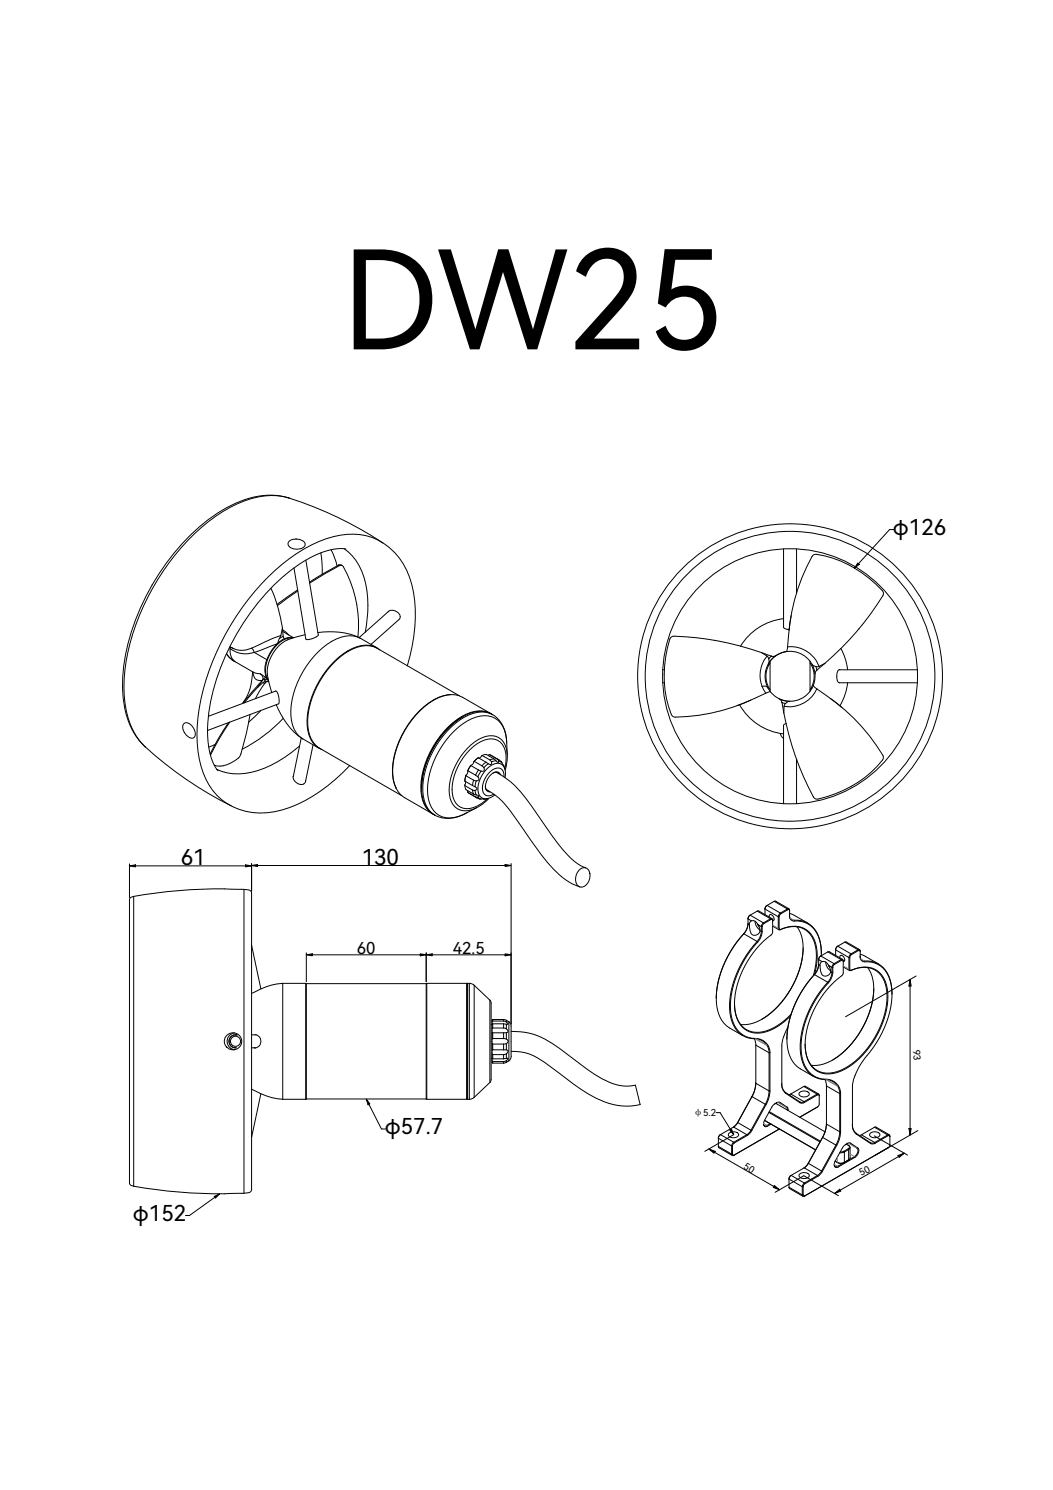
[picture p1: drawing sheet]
<svg xmlns="http://www.w3.org/2000/svg" width="210mm" height="297mm" viewBox="0 0 210 297" stroke-linecap="round" stroke-linejoin="round" font-family="sans-serif">
<defs><g id="words">
<text font-size="27.2" x="68.2" y="69.6">DW25</text>
<g font-size="4.4">
<text x="178.1" y="106.7">φ126</text>
<text x="36.1" y="172.4">61</text>
<text x="72.1" y="172.4">130</text>
<text x="76.7" y="226.1">φ57.7</text>
<text x="26.5" y="243.4">φ152</text>
</g>
<g font-size="3.3">
<text x="71.2" y="190.2">60</text>
<text x="90.3" y="190.2">42.5</text>
</g>
<text font-size="2" x="138.2" y="222.5">φ5.2</text>
<g font-size="1.9">
<text x="182.1" y="209.2" transform="rotate(86 182.1 209.2)">93</text>
<text x="148.1" y="232.8" transform="rotate(31 148.1 232.8)">50</text>
<text x="171.7" y="234.5" transform="rotate(-27 171.7 234.5)">50</text>
</g>
</g></defs>
<!-- layer: 0 -->
<g fill="none" stroke="#000" stroke-width=".2">
<path d="M57.7 99.3a74.8 74.8 0 0 1 18.6 8.9M38 106.6a26.4 26.4 0 0 1 13.5-7.7 12.9 12.9 0 0 1 6.2 .4 14 14 0 0 0-10.4 1.1 39.6 39.6 0 0 0-16.9 16.8 40.2 40.2 0 0 0-5.6 21.3 15.1 15.1 0 0 0 4.1 10.3 15.6 15.6 0 0 1-4.5-11.6 42.6 42.6 0 0 1 8.7-24.9l3.2-3.9zM54 117.3a26.4 26.4 0 0 1 2.3 7.8M57.7 107.9a2.17 2.17 0 0 1 3.2 .5v.2a2.05 2.05 0 0 1-3.5-.1zM59.4 117.6l-4.2 2.9M59.4 117.8l-4.1 2.9M61 111.7l2.5 14.9a3 3 0 0 1-2.5 .8l-2.4-14.2M64 110.2l.2 2 .1 2.3M66 109.6l.7 1.5 .5 1.7M67.5 112.6l.2 .1M67.5 112.6l-5.8 3.4M67.5 112.6h.3l.5 .1"/>
<path d="M67.7 112.7a.56 .56 0 0 1 .8 .3 23.9 23.9 0 0 1 2.9 14M67.7 112.7l-5.9 3.5M68.6 109.4a11.6 11.6 0 0 1 4.6 8.3 26.1 26.1 0 0 1-.4 8.3M69 109.4a10 10 0 0 0-6 1.2 33.8 33.8 0 0 0-13 11.5 42 42 0 0 0-8.6 24 12.2 12.2 0 0 0 2.1 7.5M76.3 108.2a13.8 13.8 0 0 1 6.2 9.9 32.4 32.4 0 0 1-1.3 14.6M76.3 108.2a12.5 12.5 0 0 0-11.2-.8 34.8 34.8 0 0 0-15.5 12 47.7 47.7 0 0 0-10.3 25.4 19.6 19.6 0 0 0 3.1 12.7 12.5 12.5 0 0 0 13.8 4 30.3 30.3 0 0 0 13.5-8.9M156.3 109.4v15.7a1.25 1.25 0 0 0 1.1 .4M158.9 109.4v8.9M171.1 112.2l.3 .3-1 .7zM178.2 105.6h-.8l-6.2 6.8M45.8 128.9l.8 .4M45.9 129.3a2.67 2.67 0 0 0 1 2.6l3.6 2.1 1.4 .3"/>
<path d="M45.9 129.3a5.4 5.4 0 0 0 4.8 .8M45.9 129.2v.1M46 129l-.1 .2M46 129.1l-.1 .1M46.1 129a4.2 4.2 0 0 0 4.1 .2M46.2 131.5l-1-1.2 .6 .8 .8 .6M46.2 131.5l.3 .1M46.2 131.5l.4 .2M46.5 131.5v.1M46.5 131.6l.3 .3M46.6 131.7l.2 .1M50.2 129.2l.5 .9"/>
<path d="M50.4 134l-.1 1.2a9.4 9.4 0 0 1-1.8 4.9M50.4 133.9a1.51 1.51 0 0 0 1.9 1.8M50.7 130.1l2.5 1.4M51.3 137l-2.6 3.1M51.9 134.3a.89 .89 0 0 1 .4 1.4M51.9 134.3l1.2 .8M52.3 135.7l-3.9 4.5M52.5 136l-1.2 1M52.6 135.3l-1.3 1.7M52.6 135.3l.2 .2M52.8 135.5l.2 .3M52.9 136l-2 3.3"/>
<path d="M53 135.8l-.5 .2M53 135.8l.6 .1M53.1 135.1l.1 .3M53.1 135.1l-.5 .2M53.1 135.1h.1M53.2 131.5a4.8 4.8 0 0 0-.1 3.6M53.2 135.4l-.4 .1M53.2 135.4l.3 .3M53.4 135.3l.1 .1M53.4 135.3l-.2 .1M53.6 135.9h-.4l-.5 .3-.2-.2M55.3 128.3l-4.6 1.8"/>
<path d="M55.3 128.3l-1.2 1.5-.9 1.7M55.4 128.2l-.1 .1M55.7 127.3l-.3 .9M56 126.7l-1.5 .5-4.3 2M56 126.7l-.3 .6M56.3 125.1l.2 1.7M56.3 125.1l-.3 1.6M56.4 125.5l1.2 1.1M56.4 125.9l2.2 1.2M56.5 126.8l-.8 .5M56.5 126.8l.2 .5M56.7 127.3l-1.3 .9"/>
<path d="M57.4 127.5a7.3 7.3 0 0 0-3.7 8.8l.5 1.7M58.2 127.2a5.3 5.3 0 0 0-4.4 3.4 5.2 5.2 0 0 0-.4 4.7M58.4 127.1h-.7l-1 .2M60.8 126.5l-3.4 1M63.4 126.1a14.6 14.6 0 0 1 8.5 1.2M71.9 127.3a5.7 5.7 0 0 0-5.7 .5 17.8 17.8 0 0 0-8.2 15 5.5 5.5 0 0 0 2.3 4.4M71.9 127.3l3.3 1.8M75.7 129.5a5.4 5.4 0 0 0-6.3 .2 17.8 17.8 0 0 0-8.1 14.9 5 5 0 0 0 2.9 4.8M77.4 121.9a1.58 1.58 0 0 1 2.4 1l-.1 .5-5.7 5M77.5 121.9l-5.9 5.2M89.8 138.5a9.3 9.3 0 0 0-6 3.1 17.7 17.7 0 0 0-5.5 12.8l.3 1.8 .4 .9M91.6 138.7l-16.4-9.5a5.6 5.6 0 0 0-5.7 .6 17.8 17.8 0 0 0-8.1 14.8 5.4 5.4 0 0 0 2.3 4.5l16.4 9.5"/>
<path d="M132.2 133.5h.3M132.2 136.1h.3M142.6 127.6h-.1M149.7 139.5l-2.7 1.2M151.8 130.1a56.5 56.5 0 0 0-17.7-3.3l-.4 .4a22.3 22.3 0 0 0 .3 15.4l.4 .3a38.8 38.8 0 0 0 18.3-4.7M151.8 130.1l1.2 .7M151.8 130.1l2 .7M152 136.8a.91 .91 0 0 1 1.2 .3M152 136.8l.7 1.4M153 130.8a6.1 6.1 0 0 0-1 6M153 130.8l.3 .5M153.2 137.1l.4 .7"/>
<path d="M153.2 132.4a5 5 0 0 0 0 4.7M153.2 132.4h.2M153.3 131.3l.1 .8M153.4 132.1l-.2 .3M153.4 132.4a4.7 4.7 0 0 0 .2 5.1M153.6 132.1l-.2 .3M153.7 137.9l-1 .3M153.8 130.8l-.5 .5M153.8 130.8h.1M153.9 130.8h-.1M154.6 130.8l-1.2 1.3M154.6 130.8h-.7"/>
<path d="M155.4 139.3l.1 .1M155.5 139.4l1.8 .4M155.5 139.4l.4 .6M156.3 123.3a11.6 11.6 0 0 0-8.6 5.5M156.9 129.9l-1.3 .3-1 .6M157.1 128.9a6 6 0 0 1 6.2 3.9M157.1 128.9a39.4 39.4 0 0 1 5-18.2l.5-.2a21.9 21.9 0 0 1 13.5 7.5l.1 .5a55.9 55.9 0 0 1-11.7 13.7M157.1 128.9l-.3 1M157.3 139.8l-.6 .4M157.5 139.8h-.2M157.8 122.7l-.4 3M161.5 131.8l.5 .7"/>
<path d="M161.5 131.8a4.9 4.9 0 0 0-7.9 .1v5.9M161.5 131.8v5.7a1.85 1.85 0 0 1-1 1.3 5 5 0 0 1-6.9-1M161.5 132.1a4.7 4.7 0 0 1 .3 5.1M161.8 137.2l-.3 .3M161.8 137.2l.1 .1M161.9 137.3l-.3 .4M162 132.5l.5 1.8M162 132.5l.7 .4M162.2 136.6l.7 .7M162.5 134.3l-.1 1.6-.5 1.4M162.7 132.9l.2 .7M162.9 137.3a6 6 0 0 1-6.5 3.5"/>
<path d="M162.9 137.3a39.4 39.4 0 0 1 13.3 13.5l-.1 .5a21.9 21.9 0 0 1-13.2 8l-.7-.4M162.9 133.6l-.4 .7M163.3 132.8l-.6 .1M164.5 132.2l-1.6 1.4M164.5 132.2l-1.2 .6M165.6 139.2l2.3 1.8M167.4 133.5h15.5M167.5 133.5h-.1a1.86 1.86 0 0 0 0 2.6h15.5M167.7 129.2l1 2.4 .3 1.9M169 136.1l-.6 2.7-.9 1.9M171.3 125.3v.1M29 148.8l-.1 .1"/>
<path d="M29 148.9a74.9 74.9 0 0 0 17.1 11.7M36.7 144.2l.4-.1a2.13 2.13 0 0 1 1.6 2.9l-.2 .1a2.12 2.12 0 0 1-1.9-2.7zM41.6 142.8l13.4-5.1a2.3 2.3 0 0 1 .5 2.6l-14.1 5.3M42.9 148.4l-1.3 .5M45.6 144l-2 3.1-1.7 3.2M45.8 143.9l-2 3.3-1.8 3.3M49.9 142.4a45.6 45.6 0 0 1-2.2 8.6 5.3 5.3 0 0 1-5 1.5M52.1 141.6l-2.5 2.4M55.1 140.5a14.6 14.6 0 0 0 5.3 6.8l3.2 1.8M56.5 143.2a29.2 29.2 0 0 1-8.2 6.1M58.5 154.7a1.53 1.53 0 0 0 2.1 1.6l.3-.3 .1-.4M59.7 148.7a20.5 20.5 0 0 1-12.1 5.6 9.4 9.4 0 0 1-4.4-1"/>
<path d="M60.1 147.1l-1.6 7.7M60.4 147.2l-.1 .1M62.4 148.5l-1.5 7.2M79 157.1v.1M92.2 142.9a17.9 17.9 0 0 0-8.1 14.1M92.7 155.7l1.5 .9M92.7 156.6l1.5 .9M92.7 156.6l.2 .8 1.5 .9M92.8 155.8l-.1 .8M92.9 154.6l-.2 1.1M92.9 154.6l1.5 .9M92.9 154.5v.1"/>
<path d="M92.9 154.5l-.2 1.2M93.3 153.6a.82 .82 0 0 1-.4 .9M93.3 157.6v.4M93.3 158l.3 .2M93.3 158l1.8 1M93.3 153.6l1.5 .9M93.3 153.6h.1M93.9 152.6l-.6 1M93.9 152.6l1.5 .9M93.9 152.6h.1M94.2 157.5l.5 .1M94.2 157.5l.2 .8"/>
<path d="M94.2 156.6l.5 .2M94.4 155.5l.6 .2M94.4 155.5l-.2 1.1M94.4 158.3l.6 .1M94.5 151.8a.81 .81 0 0 1-.6 .8M94.6 151.8l1.5 .8M94.6 151.8h-.1M94.7 157.6l.3 .8M94.7 156.8l.4 .4-.4 .4M94.8 154.5l.5 .3M95 155.7l-.3 1.1M95 158.4l.5 .3-.2 .2"/>
<path d="M95.1 159l.5 .3M95.3 158.9l.6 .4M95.3 154.8l.2 .6-.5 .3M95.3 158.9l-.5-.1 .3 .2M95.4 151l-.8 .8M95.4 151l-.9 .8M95.4 151l1.5 .9M95.4 153.5l.5 .2M95.4 153.5l-.6 1M95.6 159.2l.3 .1M95.9 153.7l-.6 1.1M96.1 152.6l.4 .4"/>
<path d="M96.2 150.6l-.7 .5M96.2 150.6l.8-.2 1.5 .9M96.2 150.6l1.5 .9M96.5 153v.6l-.6 .1M96.8 156.7a.92 .92 0 0 0 .6 1M96.9 151.9l-.8 .7M96.9 151.9l.5 .3M96.9 157.3l1.9 1.2a13.8 13.8 0 0 1 3 3.1l2.1 3a50.6 50.6 0 0 0 7.7 9.8l.7 .6a10.4 10.4 0 0 0 3.4 1.8M97.4 152.2l-.9 .8M97.6 150.4l1.9 1.1-.3-.2 .3 .4M97.6 150.4l.4 .2M97.6 150.4l-.2 .2"/>
<path d="M97.7 151.5l.3 .4M97.9 142.2l-5.6-3.2a5.7 5.7 0 0 0-5.8 .6 17.8 17.8 0 0 0-8.2 14.9 5.5 5.5 0 0 0 2.4 4.5l5.6 3.2M97.9 142.3a5.6 5.6 0 0 0-5.8 .5 17.8 17.8 0 0 0-8.1 14.9 5.4 5.4 0 0 0 2.4 4.6M98 151.9l-.1 .5-.5-.2M98.3 142.5a6.1 6.1 0 0 1 2.8 5.6M98.3 142.5a5.4 5.4 0 0 0-5.8 .3 17.9 17.9 0 0 0-8.4 14.8 5.3 5.3 0 0 0 2.6 4.9M98.3 142.5a6.1 6.1 0 0 0-6.5 .9 18 18 0 0 0-7.5 14.3 5.2 5.2 0 0 0 3.1 5.1 6.6 6.6 0 0 0 5.8-.9M98.3 154.1a.89 .89 0 0 1 1.3 .1M98.5 151.3l-.8 .2M98.5 151.3l.4 .3M98.7 158.4l-1.4 .8M98.9 151.6l-.9 .3"/>
<path d="M98.9 151.6l.5 .4 .1-.3M98.9 153.9a18.8 18.8 0 0 1 7.2 6.8l2 3a34.8 34.8 0 0 0 6.4 8l1.2 .8 1.1 .5M99.5 151.7l.6 .4M99.5 151.5l.4 .3M99.8 154.4a1.05 1.05 0 0 0-1.8 0 3 3 0 0 0-1 3.1l.2 .2 .5 .2M99.9 151.8l.2 .3M100.1 152.1l.6 1.1a1.56 1.56 0 0 0-2.5-.8 5.7 5.7 0 0 0-2.8 5.7 1.45 1.45 0 0 0 1.9 1.1l-1.4 .1M100.5 154.8a1.37 1.37 0 0 0-.6-1.6 1.37 1.37 0 0 0-1.7 .2 4.3 4.3 0 0 0-1.8 4.6 1.35 1.35 0 0 0 2.1 .3M100.7 153.2a5.4 5.4 0 0 0-1-5.3 3.7 3.7 0 0 0-4.5 .3 11.7 11.7 0 0 0-5 10 3.1 3.1 0 0 0 1.7 2.7 3.1 3.1 0 0 0 3.3-.2l2-1.5M100.7 153.4l.1 .8-.1 .8M100.7 153.2v.1M101.2 150.4l-.1 1.5-.3 1.6"/>
<path d="M101.2 150.4a3.4 3.4 0 0 0-3.6-3.7 9.3 9.3 0 0 0-6.3 5.1 9.8 9.8 0 0 0-1.3 8 3.1 3.1 0 0 0 4.4 1.5l1.6-.9 1.5-1.2M101.2 150.4a12.4 12.4 0 0 0-.9-5.6 4.2 4.2 0 0 0-5.4-1.9 15.4 15.4 0 0 0-8.4 9 12 12 0 0 0-.8 8.3 4.2 4.2 0 0 0 5.7 2.6l3.7-1.8M147.5 140.5a11.6 11.6 0 0 0 8.8 5.8M155.6 146.2l.2 .5 .5 .5M156 140.1l.7 .1M156 140v.1M156 140.1l.3 2M156.3 142.1a58.3 58.3 0 0 0 5.9 16.8M156.4 140.8l-.1 1.3M156.7 140.2l-.3 .6M156.8 144.2l-.4 .2-.2 .3 .1 15.5M158.9 151.4v8.8"/>
<path d="M162.2 158.9h.1M25.8 172.6l1.2-.2v.4zM25.8 172.2v6.7M26.7 178.7l-.6 .2-.3 .4v56.5l.3 .5 .6 .2M26.7 178.7v57.8M27 172.6h22M48.2 177.3a99.4 99.4 0 0 0-21.5 1.4M48.2 177.3h.5M48.7 177.3l.9 .1a.65 .65 0 0 1 .6 .6v59.1a.65 .65 0 0 1-.6 .6l-.9 .1M48.7 177.3v60.5M49 172.4l1.2 .2-1.2 .2zM50.2 172.5l1.2-.2v.4z"/>
<path d="M50.2 172.1v5.5M51.4 172.5h49.3M86.7 162.4l-.1 .1M100.7 172.3l1.2 .2-1.2 .2zM101.9 172.1v32M115.4 173.5a1.26 1.26 0 0 1 1.6-.4 1.26 1.26 0 0 1 .7 1.5 2.08 2.08 0 0 1-2 2.2 2.11 2.11 0 0 1-.3-3.3zM154.4 179.7l.3-.1 2.6 1.6M154.4 179.7l-1.4 .8M154.4 179.7l2.6 1.5M50.2 188.4l1.8 8.7M56.4 196a16.2 16.2 0 0 0-6.2 2M56.4 196h4.6"/>
<path d="M56.4 196v23.1M61 196l.1 .1M61 196v23.1M61.1 190.3l1.2-.2v.4zM61.1 196.1h23.9M61.1 189.9v5.8M61.1 196.1v23M62.3 190.3h21.5M83.8 190.1l1.2 .2-1.2 .2zM85 190.3l1.2-.2v.4zM85 189.9v5.8M85 196.1v23"/>
<path d="M85.1 196h8v23.1M85.1 196l-.1 .1M85.1 196v23.1M86.2 190.3h14.5M93.2 196l-.1 .1M93.3 196v23.1h.3M93.3 196h.3M93.3 196l-.2 23.1M93.6 196l1 .4M93.6 196v23.1M94.6 196.4l3.1 3M94.6 196.4v22.3"/>
<path d="M97.7 199.4l.2 .5v15.3l-.2 .6M97.7 199.4v16.4M100.7 190.1l1.2 .2-1.2 .2zM146.5 200a5.4 5.4 0 0 0 3 5.5 7.5 7.5 0 0 0 7-2.1l1.3-1.2M148.3 186.2a20 20 0 0 0-5.5 12.8M148.3 186.1a20 20 0 0 0-5.4 13.5 6.2 6.2 0 0 0 2.6 5.3l2.7 1.5M148.3 186.1l2.7 1.6M148.3 186.1v.1M149.2 184.1l-.2 .9-.7 1.2M149.2 184.2l-.2 .8-.7 1.1M149.2 184.2l.3 .1M149.5 184.3v.6a1.44 1.44 0 0 0 .8 1.5h.5l.4-.3 .4-.6"/>
<path d="M149.6 182.4l-.4 .8 .6 .3M149.6 182.4l-.4 .4v1.4M149.6 182.4l2.7 1.6M149.8 183.5l-.2 .2-.1 .6M149.8 183.5a1.1 1.1 0 0 1 1.4 .8M150.6 183.6a2.3 2.3 0 0 0 1 1.8M151 187.7a20 20 0 0 0-5.5 13.4 6.1 6.1 0 0 0 3.1 5.5l1.9 .5M151 187.7l.1 .1M151 181.6h.3l2.7 1.5M151 181.6l2.7 1.5M151 181.6l-1.4 .8M151.1 184.2l.3 .5"/>
<path d="M151.1 187.8a19.8 19.8 0 0 0-5.4 13.3 5.6 5.6 0 0 0 3.6 5.7l1.4 .2M151.2 184.3l.4 1.2M151.2 184.3l.6 .4M151.6 185.5l.2 .2M151.8 184.7h.2M151.8 185.7h.2M151.8 184.7v1M151.8 185.7l-.1 .8-.7 1.2M152 185.7l-.2 .9-.7 1.2M152 184.7v1M152.3 184l-.5 .7M152.3 184v.1"/>
<path d="M152.3 184.1l-.3 .6M153 180.5l-.4 .7 2.6 1.5M153 180.5l-.4 .4v1.4M153 180.5l2.6 1.5M153.4 182.7l.1-.3a.75 .75 0 0 1 .7 .3 .75 .75 0 0 1 .1 .8l-.2 .1M153.7 183.1h.3l.1 .3v2.4l-.2 .4a18.4 18.4 0 0 0-7.4 14.6 4.9 4.9 0 0 0 3.7 5.1 8.7 8.7 0 0 0 7.1-3l.4-.4M153.7 183.1l-1.4 .9M153.7 183.1v.2M153.7 183.3l.2-.1 .2 .3M153.7 183.3l-1.4 .8M154.1 184.6l1.2 .7M155.2 185.1l.1 .2h.3"/>
<path d="M155.2 182.7h.2M155.2 182.7v2.4M155.2 185.1h.2M155.4 185.1l.1 .2h.2M155.4 182.7v2.4M155.6 185.3a4.7 4.7 0 0 1 6.4 1.5 10.2 10.2 0 0 1 .2 7.7M155.6 182l-.4 .7M155.6 182l.1 .1M155.7 185.3a4.7 4.7 0 0 1 6.4 1.5 10.2 10.2 0 0 1 .4 7.4M155.7 185.3h-.1M155.7 182.1l-.3 .6M157 181.2l.2-.1 .3 .2v1.2a.9 .9 0 0 0 .9 1.1"/>
<path d="M157 181.2l-1.4 .8M157 181.2l.1 .1M157.1 181.3h.2l.2 .2M157.1 181.3l-1.4 .8M157.5 182.4a.85 .85 0 0 0 .8 1M157.5 182.1l.7 .3 2.9 1.6M158.3 183.4a4.9 4.9 0 0 1 5.3 4.5l.2 2.1M158.3 183.4l.1 .2M158.4 183.6a4.9 4.9 0 0 1 5.2 4.5l.2 2.4M158.9 184.7a9.1 9.1 0 0 1 .8 7.8 17.6 17.6 0 0 1-8.8 11.2 6.3 6.3 0 0 1-3.2 .5M160.2 188.9a18.3 18.3 0 0 1-8.2 14.3M162.4 194.3a20 20 0 0 0-5.5 12.8"/>
<path d="M162.4 194.3a20 20 0 0 0-5.5 13.4 6.2 6.2 0 0 0 2.7 5.4l2.7 1.5M162.4 194.3l2.7 1.5M162.4 194.3h.1M163.3 192.3l-.2 .8-.7 1.2M163.3 192.2l-.4 1.3-.5 .8M163.3 192.3l.2 .1M163.5 192.4l.1 .6a1.44 1.44 0 0 0 .8 1.6l.5-.1 .4-.2 .3-.6M163.7 190.6l-.4 .7 .6 .4M163.7 190.6l-.4 .4v1.3M163.7 190.6l2.6 1.5M163.9 191.7l-.2 .2-.2 .5M163.9 191.7a1.1 1.1 0 0 1 1.4 .7"/>
<path d="M164.7 191.8a2.3 2.3 0 0 0 .9 1.7M165.1 195.8a20 20 0 0 0-5.5 13.5 6.1 6.1 0 0 0 3 5.5l2 .4M165.1 195.8l.1 .1M165.1 189.7h.3l2.6 1.5M165.1 189.7l2.6 1.6M165.1 189.7l-1.4 .9M165.2 192.3l.3 .5M165.2 195.9a19.8 19.8 0 0 0-5.4 13.4 5.6 5.6 0 0 0 3.6 5.6l1.3 .2M165.3 192.4l.3 1.3M165.3 192.4l.6 .4M165.6 193.7l.3 .1M165.9 192.8h.2"/>
<path d="M165.9 193.8h.2M165.9 192.8v1M165.9 193.8l-.1 .9-.7 1.1M166.1 192.8v1M166.1 193.8l-.2 .9-.7 1.2M166.3 192.1l.1 .1M166.3 192.1l-.4 .7M166.4 192.2l-.3 .6M167.1 188.6l-.5 .7 2.7 1.6M167.1 188.6l-.4 .4-.1 1.4M167.1 188.6l2.6 1.5M167.5 190.9l.1-.4a.75 .75 0 0 1 .7 .3 .75 .75 0 0 1 0 .8l-.1 .1"/>
<path d="M167.7 191.3h.4l.1 .2v2.4l-.2 .4a18.4 18.4 0 0 0-7.4 14.6 4.9 4.9 0 0 0 3.6 5.1 8.7 8.7 0 0 0 7.2-3 18 18 0 0 0 5.6-13.3 4.8 4.8 0 0 0-4.4-4.9 6.7 6.7 0 0 0-2.8 .6M167.7 191.3l-1.4 .8M167.7 191.3l.1 .1M167.8 191.4h.2l.2 .2M167.8 191.4l-1.4 .8M168.2 192.7l1.2 .8M168.5 187.8l-1.4 .8M168.5 187.8l2.6 1.5M168.5 187.8h.3l2.6 1.5M169.3 193.2l.1 .2 .3 .1M169.3 190.9h.2M169.3 190.9v2.3"/>
<path d="M169.3 193.2h.2M169.5 193.2l.1 .2h.2M169.5 190.9v2.3M169.7 193.5a4.7 4.7 0 0 1 6.3 1.4 10.5 10.5 0 0 1 .1 8.2 17.2 17.2 0 0 1-8.5 10.3 4.6 4.6 0 0 1-6.3-1.7 7.4 7.4 0 0 1-.7-3.6M169.7 190.1l-.4 .8M169.7 190.1l.1 .2M169.8 193.4l-.1 .1M169.8 190.3l-.3 .6M171.1 189.3h.2l.2 .1 .1 1.3a.9 .9 0 0 0 .8 1M171.1 189.3l-1.4 .8M171.1 189.3l.1 .2M171.2 189.5l.2-.1 .2 .3"/>
<path d="M171.2 189.5l-1.4 .8M171.6 190.6a.85 .85 0 0 0 .8 1M171.6 190.2l.7 .3 2.9 1.7M172.4 191.6a4.9 4.9 0 0 1 5.3 4.5l.2 2.1M172.4 191.6v.1M172.4 191.7a4.9 4.9 0 0 1 5.3 4.5 17.5 17.5 0 0 1-3.5 12.5 20.4 20.4 0 0 0-3.7 5.7l-.3 1.1-.2 1.1v7.6a2.11 2.11 0 0 0 .8 1.9M173 192.9a9.1 9.1 0 0 1 .8 7.8 17.6 17.6 0 0 1-8.8 11.1 6.3 6.3 0 0 1-3.2 .5M174.3 197.1a18.3 18.3 0 0 1-8.3 14.2M181.5 195.2l.2 1.4h-.4zM181.5 195.2v31.1M182.7 194.6l-14.1 8.1M46.8 205.9a1.7 1.7 0 0 0-1.5 1.7 1.7 1.7 0 0 0 1.5 1.6"/>
<path d="M47 206.3h.2M47.2 208.9a1.31 1.31 0 0 1-1.5-1.4 1.31 1.31 0 0 1 1.6-1.2 1.31 1.31 0 0 0-1.6 1.1 1.31 1.31 0 0 0 1.3 1.5M50.2 206.3a1.35 1.35 0 0 1 1.8 .9 1.35 1.35 0 0 1-1.3 1.7h.3M50.2 217.1l1.8 .9-1.8 8.7M50.2 208.9h.6M51 206.3h.1M52 218a11.7 11.7 0 0 0 4.4 1.1M56.4 219.1h4.6M61.1 219.1h-.1M61.1 219.1h23.9M73 219.1l.8 .9-.4 .2zM85 219.1h.1"/>
<path d="M85.1 219.1h8M93.3 219l-.1 .1M94.6 218.7l-1 .4M97.7 215.8l-3.1 2.9M97.9 211h.2M97.9 204.2h.2M98.1 208.1h.2M98.1 209.3h.2M98.1 210.1l.2 .1M98.1 211l.2 .1M98.1 211.5l.2 .1M98.3 207h2.1"/>
<path d="M98.3 208.1h2.1M98.3 203.2l-.2 .1v8.5l.2 .1M98.3 207l-.2 .1M98.3 203.2v.3M98.3 204.1v.8M98.3 205.9v1.1M98.3 208.1v1.2M98.3 210.2v.9M98.3 211.6v.3M98.3 205.9h-.2M98.3 205.9h2.1M98.3 209.3h2.1"/>
<path d="M98.3 210.2h2.1M98.3 204.9h2.1M98.3 204.9l-.2 .1M98.3 204.1h-.2M98.3 204.1h2.1M98.3 211.1h2.1M98.3 211.6h2.1M98.3 203.5h2.1M98.3 203.5l-.2 .2M98.3 203.2h2.1M98.3 211.9h2.1M100.4 207l.6 .1"/>
<path d="M100.4 204.9l.6 .2M100.4 203.5l.6 .2M100.4 203.2l.6 .2M100.4 203.2v.3M100.4 204.1v.8M100.4 205.9v1.1M100.4 208.1v1.2M100.4 210.2v.9M100.4 211.6v.3M100.4 209.3h.6M100.4 204.1l.6 .1M101 207.1l.3 .5-.3 .4"/>
<path d="M101 208l-.6 .1M101 203.7l.3 .4-.3 .1M101 203.4l.5 .3M101 211h.3l-.3 .4M101 209.3l.3 .3-.3 .5M101 205.1l.3 .5-.3 .3M101 210.1l-.6 .1M101 211.4l-.6 .2M101 211.8l-.6 .1M101 203.4v.3M101 204.2v.9M101 205.9v1.2"/>
<path d="M101 208v1.3M101 210.1v.9M101 211.4v.4M101 205.9h-.6M101 211l-.6 .1M101.5 203.7l.3 .3 .1 .5v6.1l-.1 .5-.3 .3M101.5 211.4l-.5 .4M101.5 203.7v7.7M101.9 205.6a14.2 14.2 0 0 1 9.7 3.4 67 67 0 0 0 8.4 6 9.2 9.2 0 0 0 6.7 1.3l1 3.9a13.2 13.2 0 0 1-10.3-2.1l-3-2-2.9-2.2a17.6 17.6 0 0 0-6.9-4.1l-2.7-.2M150 218.6l-2.9 5.2M150 218.6l2.6 1.5M150 218.6h.1"/>
<path d="M150.4 207.1l.3 1.2M150.5 207.1l1.4 .3 1 .9M150.7 207a2.83 2.83 0 0 1 2.3 1.2M150.7 207l-.2 .1M150.7 215.8l-.2 1.4-.5 1.4M150.7 208.3l2.7 1.6M150.7 215.9l2.7 1.6M150.7 208.3v7.6M150.7 215.9l-.2 1.4-.5 1.3M152.9 208.3l.1 .1M153 208.4l.3 .7 .1 .8M153 208.2l.2 .2"/>
<path d="M153 208.2l-.1 .1M153.2 208.4h-.2M153.2 208.4l.3 .7v.8M153.4 217.5l-.2 1.3-.6 1.3M153.4 209.9h.1M153.4 217.5h.1M153.4 209.9v7.6M153.5 217.5l-.2 1.4-.5 1.3M153.5 209.9v7.6M154.7 219.9l9.8 5.7M155 219.8l-.9 .6-1.6 2.9M155 219.8h.4"/>
<path d="M155.4 219.8l1.4 .9M155.5 219.7l-.5 .1M155.5 219.7l1.5 1M155.5 219.7l-.1 .1M155.9 216a2.05 2.05 0 0 0 .8 1.8M156.7 217.8v.1M156.7 217.8l2.8 1.9M156.7 217.9l2.8 1.9M157.1 204.8l-.3 .7a7.3 7.3 0 0 0-.9 3v7.6a2.11 2.11 0 0 0 .8 1.8M157.7 218.1l-.4 .1M157.7 218.1l2.6 1.5M159.4 217.8a1.35 1.35 0 0 1 2 .2 1.15 1.15 0 0 1-2 .3l-.1-.1z"/>
<path d="M159.5 219.7v.1M160.3 216.6l2.7 1.5M160.3 216.6l-2.6 1.5M160.3 216.6l.3-.1 2.7 1.6M160.3 219.6l-.2 .1h-.6M160.3 219.6l.1 .1M160.4 219.7l-.2 .2-.7-.1M163 218.1h.3l.1 .2v1.8l-.4 .5M163 218.1l-2.7 1.5M163 218.1v.1M163 218.2h.2l.2 .2M163 218.2l-2.6 1.5"/>
<path d="M164.5 215.2l.3 1.3M164.6 215.2l1.3 .3 1.1 .9M164.7 215.1a2.83 2.83 0 0 1 2.4 1.2M164.7 215.1l-.1 .1M164.8 216.5l2.7 1.5M164.8 216.5v7.6M167 216.4l.1 .2M167.1 216.6l.3 .7 .1 .7M167.1 216.3l.1 .2M167.1 216.3l-.1 .1M167.2 216.5l.4 .7v.8M167.2 216.5l-.1 .1"/>
<path d="M167.5 218h.1M167.5 218v7.6M167.6 218v7.6M26.7 236.5a99.6 99.6 0 0 0 22 1.3M42.7 238.5l1.1-.5-.8 .8zM42.8 238.7l-5 3.6h-.8M73.6 220.1l2.5 4.9h.8M141.4 229l1.2 .5-.2 .4zM141.4 229l14.1 8.2M142.8 221.8h.8l2.1 3.4M143.3 228.5l.1 .3 2.6 1.5M143.3 228.5l2.6 1.5"/>
<path d="M143.7 226.2l-.4 .7 2.6 1.5M143.7 226.2l-.3 .2-.1 .4v1.7M143.7 226.2l2.6 1.5M145.4 225.9a1.35 1.35 0 0 1 1.9 .2 1.15 1.15 0 0 1-1.9 .4l-.1-.2zM145.5 225.3l.4-.2 .4 1.1zM145.9 228.4h.2M145.9 230h.2M145.9 228.4v1.6M145.9 230l.1 .3h.3M146.1 230l.2 .3M146.1 228.4v1.6M146.2 226.2l-5.6 3.3"/>
<path d="M146.3 224.7l2.6 1.5M146.3 224.7l-2.6 1.5M146.3 227.7l-.4 .7M146.3 227.7l.1 .1M146.4 227.8l-.3 .6M147.1 223.7l-.9 1M147.1 223.8l2.7 1.5M147.1 223.8l-.8 .9M148.9 226.2l-2.6 1.5M148.9 226.2l.1 .1M149 226.3l-2.6 1.5M149.8 225.3l-.9 .9"/>
<path d="M149.8 225.3l.1 .1M149.9 225.4l-.9 .9M152.3 224v.2a.42 .42 0 0 0 .7 .1M152.5 223.3l10.2 5.9M152.5 223.3l-.2 .6a.51 .51 0 0 0 .1 .6 .51 .51 0 0 0 .7 0M152.6 220.1l-2.8 5.2M152.6 220.1l.2 .1M152.8 220.2l-2.9 5.2M153 224.3l.1 .2M153.3 221.7l10.2 5.9M153.4 221.6l10.2 5.9M153.6 224l-.6 .3"/>
<path d="M153.8 224.1l-.7 .4M154.4 236.3l1.1 .9-1.3-.5zM154.6 237.7l5.7-3.3 6.9 3.9M155.4 225l-9.1 5.3M156.8 220.7l.2 .6M157 220.7l.2 .7M157 220.7h-.2M157.4 236.6l.1 .3 2.6 1.6M157.4 236.6l2.6 1.6M157.8 234.3l-.4 .7 2.6 1.6M157.8 234.3l-.3 .2-.1 .4v1.7M157.8 234.3l2.6 1.5"/>
<path d="M159.4 234.1a1.35 1.35 0 0 1 2 .1 1.15 1.15 0 0 1-2 .4l-.1-.2zM160 238.2l.1 .2h.3M160 236.6h.2M160 238.2h.2M160 236.6v1.6M160.2 238.2l.2 .2M160.2 236.6v1.6M160.4 232.8l-2.6 1.5M160.4 232.8l2.6 1.5M160.4 235.8l-.4 .8M160.4 235.8l.1 .2M160.5 236l-.3 .6"/>
<path d="M161.2 231.9l-.9 .9M161.2 231.9l-.8 .9M161.2 231.9l2.7 1.5M161.2 231.9h.1M163 234.3l-2.6 1.5M163 234.3l.1 .2M163 220.6l-3.5 2.1M163 220.6v.1M163.1 234.5l-2.6 1.5M163.9 233.4l-.9 .9M163.9 233.4l.1 .1M164 233.5l-.9 1"/>
<path d="M164 226.7l-2.8 5.2M164.1 226.7l2.6 1.5M164.1 226.7h-.1M164.8 224l-.2 1.4-.6 1.3M164.8 224.1l-.2 1.3-.5 1.3M164.8 224.1l2.7 1.5M166.4 232.1v.3a.42 .42 0 0 0 .7 .1M166.4 237.9l1.1-.9 .2 .4zM166.6 231.5a1.53 1.53 0 0 0 1.8 .2M166.6 231.4l-.2 .6a.51 .51 0 0 0 .1 .6 .51 .51 0 0 0 .6 0M166.7 228.2l-2.8 5.2M166.7 228.2l.2 .1"/>
<path d="M166.9 228.3l-2.9 5.2M167 231.7a1.53 1.53 0 0 0 1.4 0M167.1 232.5v.1M167.1 231.7l-.1 .1M167.5 225.6l-.2 1.4-.6 1.2M167.5 225.6h.1M167.6 225.6l-.2 1.4-.5 1.3M168.3 229.5l-.7 .1M168.3 229.5l.1 .1M168.4 229.6l-.9 .2M168.4 229.6v2.1M168.8 228.1l.4 .2a.38 .38 0 0 1 .2 .3 .38 .38 0 0 1-.2 .4"/>
<path d="M169 227.9l-.8 .7-1.6 2.8M169 227.9h.5M169.2 229l-.9 .5M169.2 229v.1M169.2 228.3a.43 .43 0 0 1 .3 .4 .43 .43 0 0 1-.3 .4M169.2 229.1l-.8 .5M169.2 229.1v2.1M169.2 228.3h.1M169.2 231.2v.1M169.5 227.9l1.4 1M169.5 228.7v2.1l-.3 .4M169.6 227.9h-.6"/>
<path d="M169.6 227.9l1.5 .9M169.6 227.9h-.1M170 224.1a2.05 2.05 0 0 0 .8 1.8M170.4 230.5l-3.3 2M170.4 230.5l.1 .2M170.5 230.7l-3.4 1.9M170.8 225.9v.2M170.8 225.9l2.8 1.9M170.8 226.1l2.8 1.8M170.9 228.9a1.21 1.21 0 0 1-.5 1.6M171.1 228.8a1.35 1.35 0 0 1-.6 1.9M171.1 228.8l-.2 .1"/>
<path d="M171.8 226.2l-.4 .1M171.8 226.2l2.6 1.5M173.5 225.9a1.35 1.35 0 0 1 2 .2 1.15 1.15 0 0 1-2 .4l-.1-.2zM173.6 227.8v.1M174.4 226.4l6.6 3.8M174.4 224.7h.3l2.6 1.5M174.4 224.7l-2.6 1.5M174.4 224.7l2.6 1.5M174.4 227.7l-.5 .2-.3-.1M174.4 227.7l.1 .2M174.5 227.9l-.6 .1-.3-.1M177 226.2h.4l.1 .3v1.7l-.2 .4-.3 .2"/>
<path d="M177 226.2l-2.6 1.5M177 226.2l.1 .2M177.1 226.4l.2-.1 .2 .3M177.1 226.4l-2.6 1.5M179.1 230.3l1.2-.4-1 .8zM180.3 229.9l-13.9 8M181.3 224.9h.4l-.2 1.4zM183 225.4l-22.6 13"/>
<circle cx="157.6" cy="134.8" r="30.4"/>
<circle cx="157.6" cy="134.8" r="25.4"/>
<circle cx="157.6" cy="134.8" r="28.9"/>
<circle cx="46.5" cy="207.6" r="1.72"/>
<circle cx="47" cy="207.6" r="1.01"/>
</g>
<g fill="#000">
<path d="M171.1 112.2l.3 .3-1 .7zM25.8 172.6l1.2-.2v.4zM49 172.4l1.2 .2-1.2 .2zM50.2 172.5l1.2-.2v.4zM100.7 172.3l1.2 .2-1.2 .2zM61.1 190.3l1.2-.2v.4zM83.8 190.1l1.2 .2-1.2 .2zM85 190.3l1.2-.2v.4zM100.7 190.1l1.2 .2-1.2 .2zM181.5 195.2l.2 1.4h-.4zM42.7 238.5l1.1-.5-.8 .8zM73 219.1l.8 .9-.4 .2z"/>
<path d="M141.4 229l1.2 .5-.2 .4zM145.5 225.3l.4-.2 .4 1.1zM154.4 236.3l1.1 .9-1.3-.5zM166.4 237.9l1.1-.9 .2 .4zM179.1 230.3l1.2-.4-1 .8zM181.3 224.9h.4l-.2 1.4z"/>
</g>
<g fill="none" stroke="#808080" stroke-width=".2">
<path d="M154.1 184.4l1.1 .7M157.6 183l.7 .4M168.2 192.5l1.1 .7M171.7 191.1l.7 .5M150.6 207.1l2.4 1.3M150.8 207.1l2.1 1.2M155.1 219.7l1.7 1M155.4 219.8h.1M164.7 215.2l2.4 1.4M164.9 215.2l2.1 1.2M152.3 223.9l.7 .4M166.4 232.1l.7 .4"/>
<path d="M167 230.7v1M169.2 227.9l1.7 1M169.5 227.9h-.1M169.5 230l.9 .5"/>
</g>
<use href="#words"/>
</svg>
